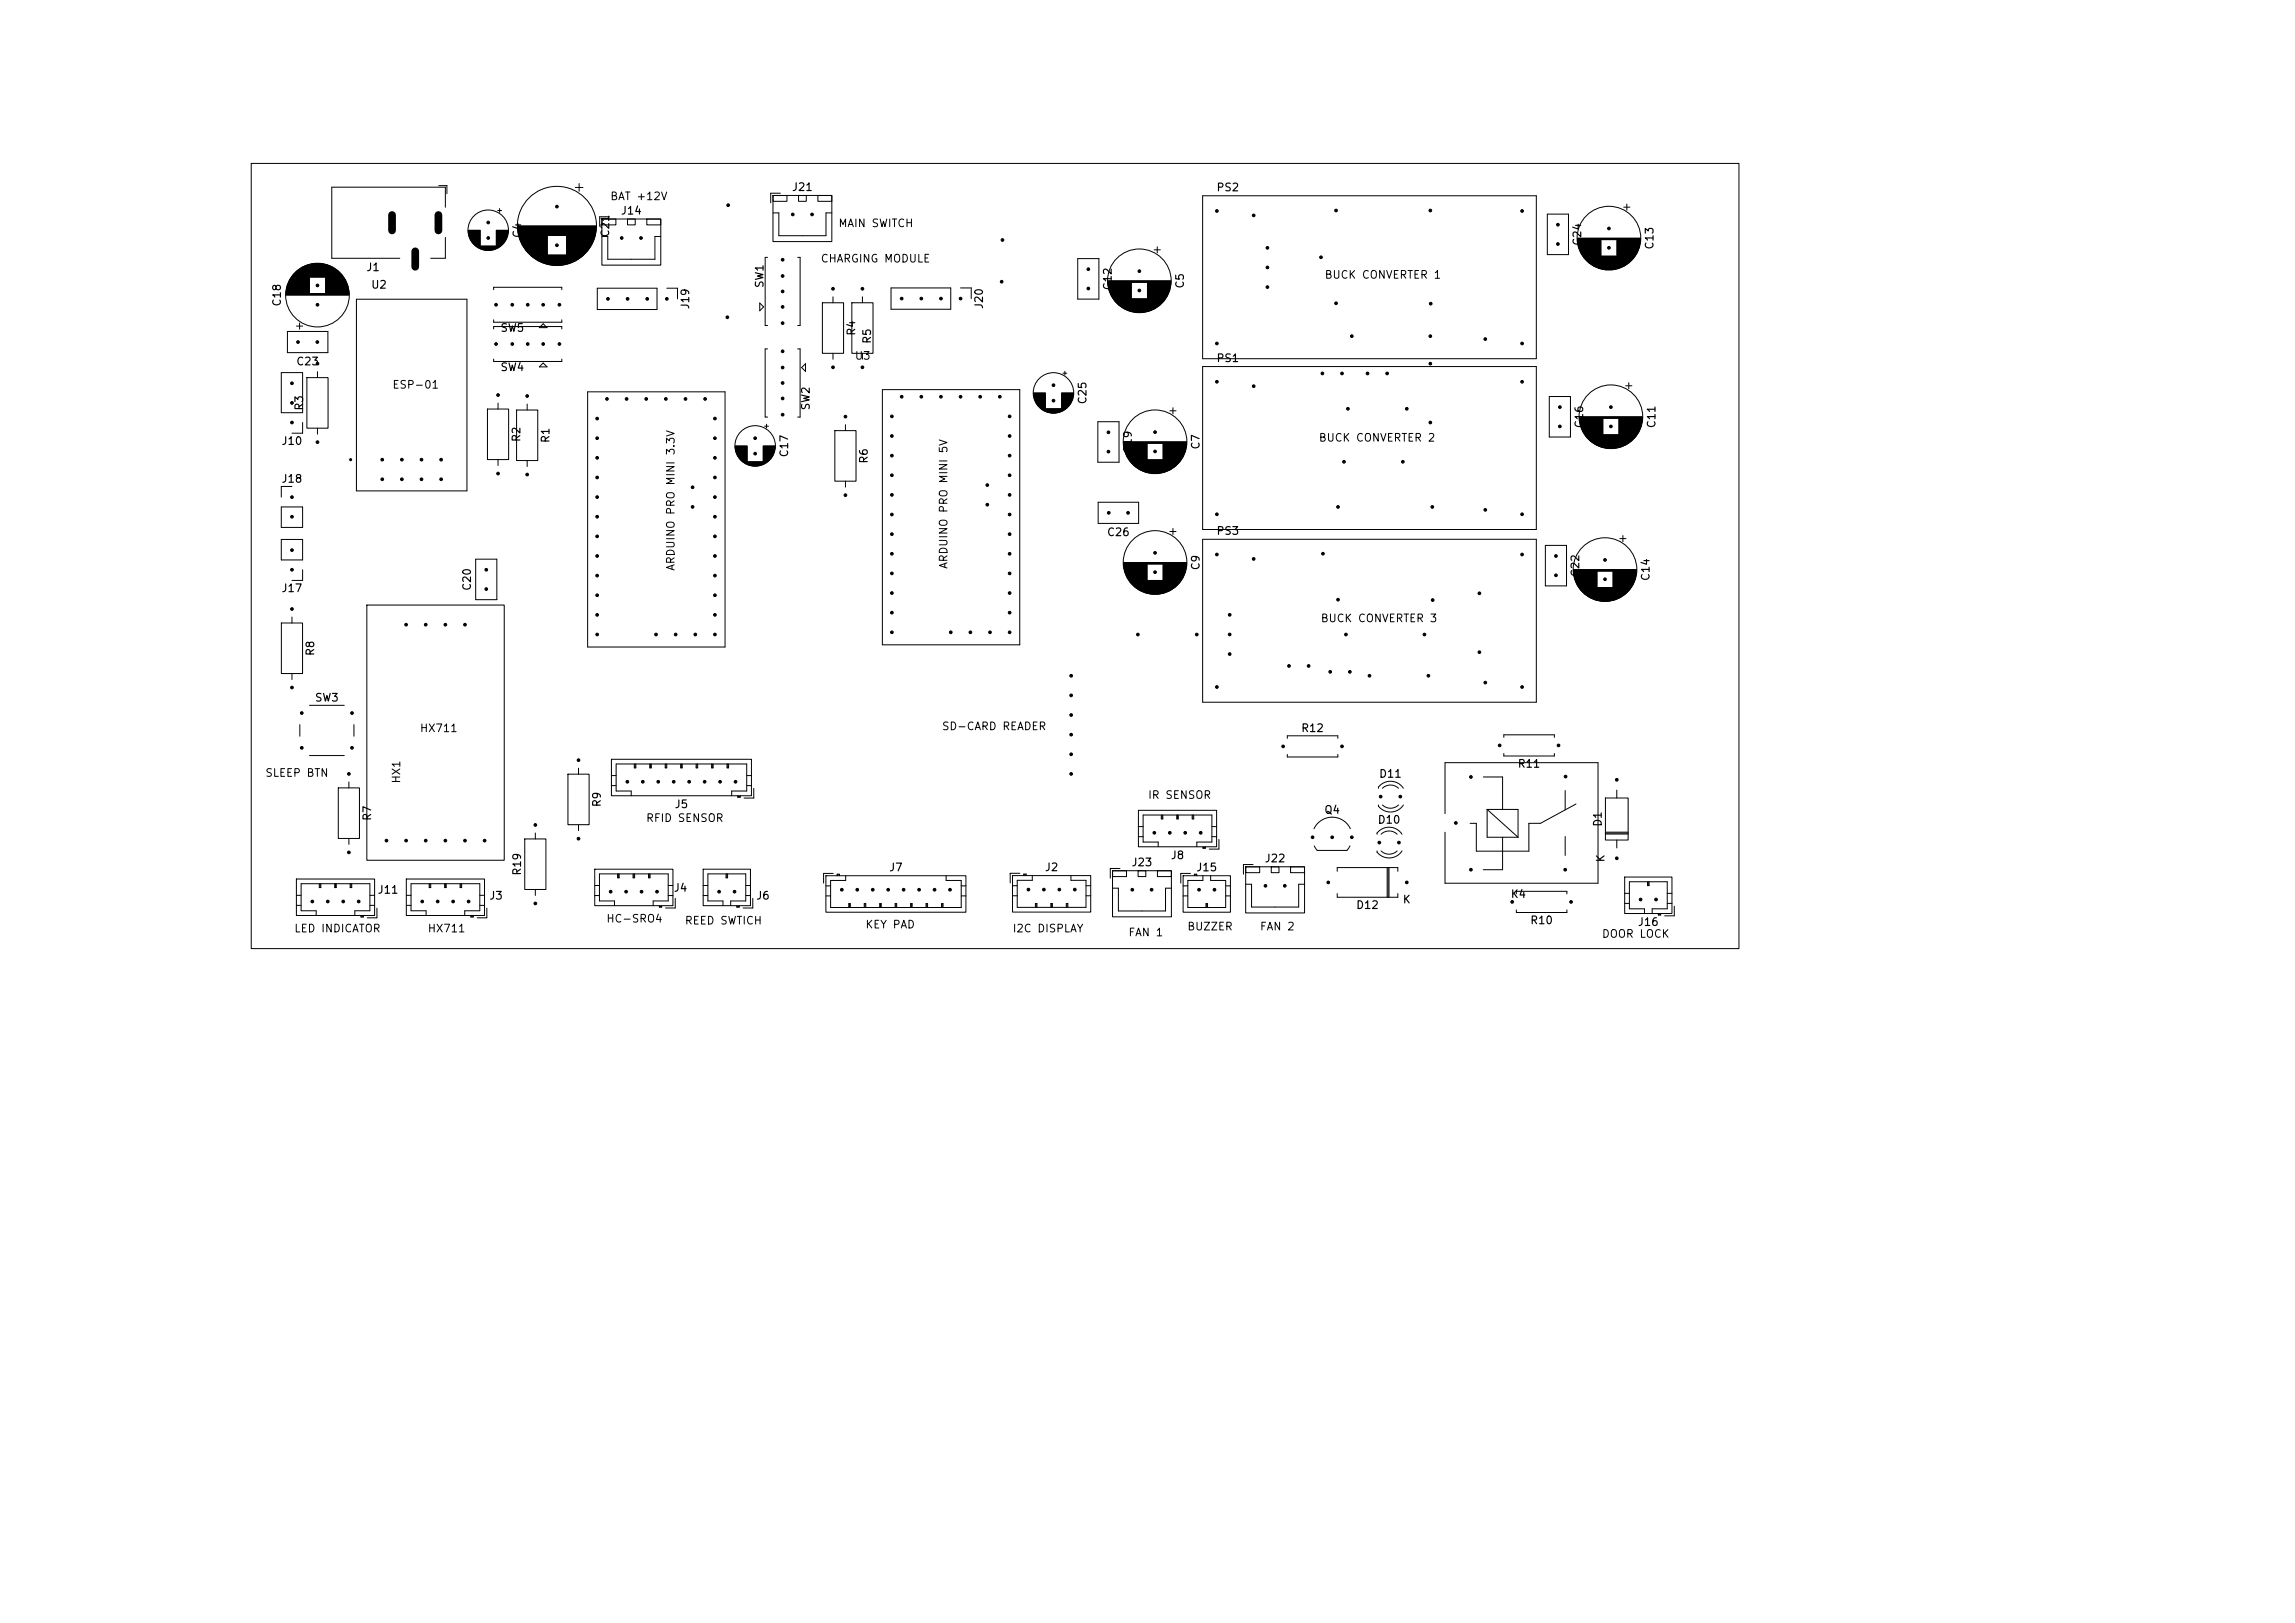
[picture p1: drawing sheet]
<svg xmlns="http://www.w3.org/2000/svg" width="297mm" height="210mm" viewBox="0 0 297 210" stroke-linecap="round" stroke-linejoin="round" font-family="sans-serif">
<defs><g id="words">
<g font-size="1">
<text x="78.9" y="26.1">BAT +12V</text>
<text x="80.3" y="28">J14</text>
<text x="102.4" y="25">J21</text>
<text x="108.4" y="29.6">MAIN SWITCH</text>
<text x="157.4" y="25">PS2</text>
<text x="47.3" y="35.3">J1</text>
<text x="67.7" y="30.9" transform="rotate(-90 67.7 30.9)">C4</text>
<text x="79.1" y="30.8" transform="rotate(-90 79.1 30.8)">C21</text>
<text x="106.1" y="34.2">CHARGING MODULE</text>
<text x="204.9" y="31.9" transform="rotate(-90 204.9 31.9)">C24</text>
<text x="214.2" y="32.4" transform="rotate(-90 214.2 32.4)">C13</text>
<text x="36.6" y="39.7" transform="rotate(-90 36.6 39.7)">C18</text>
<text x="48" y="37.6">U2</text>
<text x="89.4" y="40.1" transform="rotate(-90 89.4 40.1)">J19</text>
<text x="99" y="37.3" transform="rotate(-90 99 37.3)">SW1</text>
<text x="127.4" y="40.1" transform="rotate(-90 127.4 40.1)">J20</text>
<text x="144.1" y="37.6" transform="rotate(-90 144.1 37.6)">C12</text>
<text x="153.5" y="37.4" transform="rotate(-90 153.5 37.4)">C5</text>
<text x="171.4" y="36.3">BUCK CONVERTER 1</text>
<text x="38.3" y="47.5">C23</text>
<text x="64.7" y="43.2">SW5</text>
<text x="110.5" y="46.8">U3</text>
<text x="110.9" y="43.5" transform="rotate(-90 110.9 43.5)">R4</text>
<text x="113" y="44.6" transform="rotate(-90 113 44.6)">R5</text>
<text x="157.4" y="47.1">PS1</text>
<text x="39.5" y="53.2" transform="rotate(-90 39.5 53.2)">R3</text>
<text x="50.7" y="50.5">ESP-01</text>
<text x="64.7" y="48.3">SW4</text>
<text x="105" y="53.2" transform="rotate(-90 105 53.2)">SW2</text>
<text x="140.8" y="52.4" transform="rotate(-90 140.8 52.4)">C25</text>
<text x="36.3" y="57.8">J10</text>
<text x="67.6" y="57.3" transform="rotate(-90 67.6 57.3)">R2</text>
<text x="71.3" y="57.4" transform="rotate(-90 71.3 57.4)">R1</text>
<text x="102.2" y="59.3" transform="rotate(-90 102.2 59.3)">C17</text>
<text x="146.7" y="58.7" transform="rotate(-90 146.7 58.7)">C19</text>
<text x="155.5" y="58.2" transform="rotate(-90 155.5 58.2)">C7</text>
<text x="170.6" y="57.4">BUCK CONVERTER 2</text>
<text x="205.1" y="55.5" transform="rotate(-90 205.1 55.5)">C16</text>
<text x="214.5" y="55.5" transform="rotate(-90 214.5 55.5)">C11</text>
<text x="36.3" y="62.7">J18</text>
<text x="112.5" y="60.1" transform="rotate(-90 112.5 60.1)">R6</text>
<text x="143.2" y="69.6">C26</text>
<text x="157.4" y="69.4">PS3</text>
<text x="36.3" y="76.9">J17</text>
<text x="61.2" y="76.5" transform="rotate(-90 61.2 76.5)">C20</text>
<text x="87.6" y="73.9" transform="rotate(-90 87.6 73.9)">ARDUINO PRO MINI 3.3V</text>
<text x="122.9" y="73.7" transform="rotate(-90 122.9 73.7)">ARDUINO PRO MINI 5V</text>
<text x="155.5" y="73.9" transform="rotate(-90 155.5 73.9)">C9</text>
<text x="204.6" y="74.7" transform="rotate(-90 204.6 74.7)">C22</text>
<text x="213.7" y="75.3" transform="rotate(-90 213.7 75.3)">C14</text>
<text x="170.8" y="80.8">BUCK CONVERTER 3</text>
<text x="40.9" y="85" transform="rotate(-90 40.9 85)">R8</text>
<text x="40.7" y="91">SW3</text>
<text x="54.3" y="95">HX711</text>
<text x="121.8" y="94.7">SD-CARD READER</text>
<text x="168.3" y="95">R12</text>
<text x="34.3" y="100.8">SLEEP BTN</text>
<text x="52" y="101.5" transform="rotate(-90 52 101.5)">HX1</text>
<text x="178.4" y="100.9">D11</text>
<text x="196.3" y="99.6">R11</text>
<text x="48.3" y="106.3" transform="rotate(-90 48.3 106.3)">R7</text>
<text x="78" y="104.5" transform="rotate(-90 78 104.5)">R9</text>
<text x="83.5" y="106.6">RFID SENSOR</text>
<text x="87.2" y="104.8">J5</text>
<text x="148.5" y="103.6">IR SENSOR</text>
<text x="171.3" y="105.5">Q4</text>
<text x="178.2" y="106.8">D10</text>
<text x="207.5" y="107.1" transform="rotate(-90 207.5 107.1)">D1</text>
<text x="67.7" y="113.4" transform="rotate(-90 67.7 113.4)">R19</text>
<text x="115" y="113">J7</text>
<text x="135.1" y="113">J2</text>
<text x="146.4" y="112.3">J23</text>
<text x="151.4" y="111.4">J8</text>
<text x="154.7" y="113">J15</text>
<text x="163.6" y="111.8">J22</text>
<text x="207.9" y="111.7" transform="rotate(-90 207.9 111.7)">K</text>
<text x="48.8" y="115.9">J11</text>
<text x="63.2" y="116.6">J3</text>
<text x="78.4" y="119.6">HC-SRO4</text>
<text x="87.1" y="115.6">J4</text>
<text x="88.5" y="119.9">REED SWTICH</text>
<text x="97.8" y="116.6">J6</text>
<text x="175.4" y="117.9">D12</text>
<text x="181.5" y="117.1">K</text>
<text x="195.4" y="116.4">K4</text>
<text x="198" y="119.8">R10</text>
<text x="38" y="120.9">LED INDICATOR</text>
<text x="55.3" y="120.9">HX711</text>
<text x="111.9" y="120.4">KEY PAD</text>
<text x="131" y="120.9">I2C DISPLAY</text>
<text x="146" y="121.4">FAN 1</text>
<text x="153.6" y="120.6">BUZZER</text>
<text x="163" y="120.6">FAN 2</text>
<text x="207.2" y="121.6">DOOR LOCK</text>
<text x="211.9" y="120.1">J16</text>
</g>
</g></defs>
<g fill="none" stroke="#000" stroke-width=".13">
<path d="M32.5 21.1h192.5v101.6h-192.5zM37 38.1h8.2M37 38.2h8.2M37 38h8.2M37 37.9h3M37 37.8h3M37 37.7h3M37 37.6h3M37.1 37.5h2.9M37.1 37.4h2.9M37.1 37.3h2.9M37.1 37.2h2.9"/>
<path d="M37.1 37.1h2.9M37.2 37.1h2.8M37.2 37h2.8M37.2 36.9h2.8M37.2 36.8h2.8M37.3 36.7h2.7M37.3 36.6h2.7M37.3 36.5h2.7M37.4 36.5h2.6M37.4 36.4h2.6M37.4 36.3h2.6M37.5 36.3h2.5"/>
<path d="M37.5 36.2h2.5M37.5 36.1h2.5M37.6 36.1h2.4M37.6 36h2.4M37.7 35.9h2.3M37.7 35.9h6.7M37.7 35.8h6.7M37.8 35.8h6.6M37.8 35.7h6.6M37.8 35.7h6.5M37.9 35.7h6.4M37.9 35.6h6.4"/>
<path d="M37.9 35.6h6.3M38 35.5h6.2M38 35.5h6.1M38.1 35.4h6M38.1 35.3h5.9M38.2 35.3h5.8M38.3 35.2h5.6M38.3 35.1h5.5M38.4 35.1h5.4M38.4 35.1h5.3M38.5 35h5.2M38.5 35h5.1"/>
<path d="M38.6 34.9h5M38.6 34.9h4.9M38.7 34.9h4.8M38.7 34.8h4.7M38.8 34.8h4.6M38.9 34.7h4.4M38.9 34.7h4.3M39 34.7h4.2M39.1 34.6h4M39.1 34.6h3.9M39.2 34.5h3.8M39.3 34.5h3.6"/>
<path d="M39.4 34.5h3.4M39.4 34.4h3.3M39.5 34.4h3.1M39.6 34.3h2.9M39.7 34.3h2.7M39.9 34.3h2.4M40 34.2h2.2M40.1 34.2h1.9M40.3 34.1h1.6M40.6 34.1h1M42.1 37.2h2.9M42.1 37.3h3"/>
<path d="M42.1 36.6h2.7M42.1 36.6h2.8M42.1 36.7h2.8M42.1 36.8h2.8M42.1 36.9h2.8M42.1 36.9h2.9M42.1 37h2.9M42.1 37.1h2.9M42.1 37.4h3M42.1 37.5h3M42.1 37.6h3M42.1 37.7h3"/>
<path d="M42.1 37.8h3M42.1 37.9h3.1M42.1 36.5h2.7M42.1 36.4h2.7M42.1 36.3h2.6M42.1 37.2h3M42.1 36.2h2.6M42.1 36.2h2.5M42.1 36.1h2.5M42.1 36h2.5M42.1 36h2.4M42.1 35.9h2.4"/>
<path d="M46.1 38.7h14.3v24.8h-14.3zM56.8 24h1v1.1M57.6 26.8v-2.6h-14.7v9.2h8.8M57.6 30.7v2.7h-1.9M60.6 29.8h1.5M60.6 29.9h1.5M60.6 30h1.5M60.6 30.1h1.5M60.6 30.2h1.5M60.6 30.3h1.5M60.7 30.3h1.4M60.7 30.4h1.4"/>
<path d="M60.7 30.5h1.4M60.7 30.6h1.4M60.8 30.7h1.3M60.8 30.8h1.3M60.8 30.9h1.3M60.9 30.9h1.2M60.9 31h1.2M60.9 31.1h1.2M61 31.1h1.1M61 31.2h1.1M61.1 31.3h1M61.1 31.4h1"/>
<path d="M61.2 31.4h.9M61.2 31.5h.9M61.3 31.6h.8M61.4 31.6h.7M61.4 31.7h.7M61.5 31.8h.6M61.6 31.8h3.2M61.6 31.9h3.1M61.7 31.9h3M61.7 32h2.9M61.8 32h2.8M61.9 32h2.6"/>
<path d="M61.9 32.1h2.5M62 32.1h2.4M62.1 32.2h2.2M62.2 32.2h2M62.3 32.2h1.8M62.4 32.3h1.6M62.5 32.3h1.4M62.7 32.4h1M62.9 32.4h.6M63.9 37.5v-.3h8.8v.3M64.2 30.6h1.4M64.2 29.8h1.6"/>
<path d="M64.2 29.9h1.6M64.2 30h1.6M64.2 30.1h1.5M64.2 30.2h1.5M64.2 30.3h1.5M64.2 30.4h1.5M64.2 30.5h1.5M64.2 30.7h1.4M64.2 30.8h1.4M64.2 30.8h1.3M64.2 30.9h1.3M64.2 31h1.3"/>
<path d="M64.2 31.1h1.2M64.2 31.2h1.2M64.2 31.2h1.1M64.2 31.3h1.1M64.2 31.4h1M64.2 31.5h1M64.2 31.5h.9M64.2 31.6h.9M64.2 31.6h.8M64.2 31.7h.8M64.2 31.7h.7M64.2 31.8h.7"/>
<path d="M64.2 31.8h.6M64.4 27.2h.5M64.7 27v.5M67 29.2h10.2M67 29.3h10.2M67 29.4h10.2M67 29.4h10.1M67 29.5h10.1M67 29.6h10.1M67 29.7h10.1M67 29.8h10.1M67 29.9h10.1"/>
<path d="M67 30h10.1M67.1 30h10M67.1 30.1h10M67.1 30.2h10M67.1 30.3h9.9M67.1 30.4h9.9M67.1 30.5h9.9M67.2 30.5h3.6M67.2 30.6h3.6M67.2 30.7h3.6M67.2 30.8h3.6M67.3 30.9h3.5"/>
<path d="M67.3 31h3.5M67.3 31.1h3.5M67.4 31.1h3.4M67.4 31.2h3.4M67.4 31.3h3.4M67.5 31.4h3.3M67.5 31.5h3.3M67.5 31.6h3.3M67.6 31.6h3.2M67.6 31.7h3.2M67.7 31.8h3.1M67.7 31.9h3.1"/>
<path d="M67.8 32h3M67.9 32.1h2.9M67.9 32.2h2.9M68 32.2h2.8M68 32.3h2.8M68.1 32.4h2.7M68.1 32.5h2.7M68.2 32.5h2.6M68.2 32.6h2.6M68.3 32.6h2.5M68.3 32.7h2.5M68.4 32.7h2.4"/>
<path d="M68.4 32.8h2.4M68.5 32.8h2.3M68.5 32.9h2.3M68.6 32.9h2.2M68.6 33h2.2M68.6 33h6.9M68.7 33h6.8M68.7 33.1h6.7M68.8 33.1h6.6M68.8 33.2h6.5M68.9 33.2h6.4M68.9 33.2h6.3"/>
<path d="M69 33.3h6.2M69 33.3h6.1M69.1 33.4h6M69.1 33.4h5.9M69.2 33.4h5.8M69.2 33.5h5.7M69.3 33.5h5.5M69.4 33.6h5.4M69.4 33.6h5.3M69.5 33.6h5.2M69.6 33.7h5M69.6 33.7h4.9"/>
<path d="M69.7 33.8h4.7M69.8 33.8h4.6M69.9 33.8h4.4M69.9 33.9h4.3M70 33.9h4.1M70.1 34h3.9M70.2 34h3.7M70.3 34h3.5M70.4 34.1h3.3M70.6 34.1h3M70.7 34.2h2.7M70.8 34.2h2.5"/>
<path d="M71 34.2h2.1M71.2 34.3h1.7M71.5 34.3h1.2M73.3 30.6h3.7M73.3 32.3h2.8M73.3 30.5h3.7M73.3 30.7h3.6M73.3 30.8h3.6M73.3 30.9h3.6M73.3 31h3.6M73.3 31h3.5M73.3 31.1h3.5"/>
<path d="M73.3 31.2h3.5M73.3 31.2h3.4M73.3 31.3h3.4M73.3 31.4h3.4M73.3 31.5h3.3M73.3 31.6h3.3M73.3 31.7h3.2M73.3 31.8h3.2M73.3 32.4h2.8M73.3 32.3h2.9M73.3 32.2h2.9M73.3 32.1h3"/>
<path d="M73.3 32h3M73.3 32h3.1M73.3 31.9h3.1M73.3 31.8h3.1M73.3 32.4h2.7M73.3 32.5h2.7M73.3 32.6h2.6M73.3 32.7h2.5M73.3 32.8h2.5M73.3 32.8h2.4M73.3 32.9h2.3M73.3 33h2.3"/>
<path d="M74.4 24.3h1M74.9 23.8v1M77.3 37.3h7.7v2.8h-7.7zM77.9 28.3h7.6v6h-7.6zM77.9 30.6h.8v2.9h6.1v-2.9h.7M77.9 28.3h1.8v.8h-1.8zM78.9 28h-1.3v1.3M81.2 28.3h1v.8h-1zM83.7 28.3h1.8v.8h-1.8zM86.3 37.3h1.4v1.4M98.3 39.2l.5 .5-.5 .5zM99.3 33.3h-.3v8.8h.3"/>
<path d="M100 25.3h7.7v6h-7.7zM100 25.3h1.8v.7h-1.8zM100 27.5h.8v3h6.1v-3h.7M101 25h-1.3v1.2M103.2 33.3h.3v8.8h-.3M103.3 25.3h1v.7h-1zM105.8 25.3h1.8v.7h-1.8zM106.4 39.2h2.8v6.5h-2.8zM107.8 38.4v.8M110.2 39.2h2.8v6.5h-2.8zM111.6 38.4v.8M115.3 37.3h7.7v2.7h-7.7z"/>
<path d="M124.3 37.3h1.4v1.3M139.5 33.5h2.7v5.2h-2.7zM143.4 36.3h8.1M143.4 36.4h8.1M143.4 36.5h8.1M143.4 36.6h3M143.4 36.7h3M143.4 36.8h3M143.4 36.9h3M143.4 37h3M143.4 37.1h3M143.5 37.2h2.9"/>
<path d="M143.5 37.3h2.9M143.5 37.4h2.9M143.5 37.5h2.9M143.6 37.6h2.8M143.6 37.7h2.8M143.6 37.8h2.8M143.7 37.9h2.7M143.7 38h2.7M143.7 38.1h2.7M143.8 38.1h2.6M143.8 38.2h2.6M143.8 38.3h2.6"/>
<path d="M143.9 38.3h2.5M143.9 38.4h2.5M144 38.5h2.4M144 38.6h2.4M144.1 38.6h2.3M144.1 38.7h6.7M144.2 38.8h6.5M144.2 38.9h6.5M144.3 38.9h6.3M144.3 39h6.3M144.4 39h6.1M144.4 39.1h6.1"/>
<path d="M144.5 39.1h5.9M144.5 39.2h5.9M144.6 39.3h5.7M144.7 39.3h5.5M144.7 39.4h5.5M144.8 39.4h5.3M144.8 39.5h5.3M144.9 39.5h5.1M144.9 39.6h5.1M145 39.6h4.9M145 39.7h4.8M145.1 39.7h4.7"/>
<path d="M145.2 39.7h4.5M145.2 39.8h4.5M145.3 39.8h4.3M145.3 39.9h4.2M145.4 39.9h4.1M145.5 39.9h3.9M145.6 40h3.7M148.5 37.2h2.9M148.5 37.3h2.9M148.5 36.6h3M148.5 36.7h3M148.5 36.8h3"/>
<path d="M148.5 36.9h3M148.5 37h3M148.5 37.1h3M148.5 37.1h2.9M148.5 37.4h2.9M148.5 37.5h2.9M148.5 37.5h2.8M148.5 37.6h2.8M148.5 37.7h2.8M148.5 37.8h2.8M148.5 37.9h2.7M148.5 38h2.7"/>
<path d="M148.5 38.1h2.7M148.5 38.1h2.6M148.5 38.2h2.6M148.5 38.3h2.6M148.5 38.3h2.5M148.5 38.4h2.5M148.5 38.5h2.4M148.5 38.6h2.4M148.5 38.6h2.3M149.4 32.3h.8M149.8 31.9v.8M155.6 25.3h43.2v21.1h-43.2z"/>
<path d="M200.2 27.7h2.8v5.2h-2.8zM204.1 30.8h8.2M204.1 30.9h8.2M204.1 31h8.2M204.1 31.1h3.1M204.2 31.2h3M204.2 31.3h3M204.2 31.4h3M204.2 31.5h3M204.2 31.6h3M204.2 31.7h3M204.2 31.8h3"/>
<path d="M204.3 31.8h2.9M204.3 31.9h2.9M204.3 32h2.9M204.3 32.1h2.9M204.4 32.1h2.8M204.4 32.2h2.8M204.4 32.3h2.8M204.4 32.4h2.8M204.5 32.4h2.7M204.5 32.5h2.7M204.5 32.6h2.7M204.6 32.6h2.6"/>
<path d="M204.6 32.7h2.6M204.6 32.8h2.6M204.7 32.8h2.5M204.7 32.9h2.5M204.7 33h2.5M204.8 33h2.4M204.8 33.1h2.4M204.9 33.1h6.7M204.9 33.2h6.7M204.9 33.2h6.6M204.9 33.3h6.6M205 33.3h6.5"/>
<path d="M205 33.3h6.4M205 33.4h6.4M205.1 33.4h6.3M205.1 33.5h6.2M205.2 33.5h6.1M205.2 33.6h6M205.3 33.7h5.9M205.3 33.7h5.8M205.4 33.8h5.6M205.5 33.9h5.5M205.5 33.9h5.4M205.6 33.9h5.3"/>
<path d="M205.6 34h5.2M205.7 34h5.1M205.7 34.1h5M205.8 34.1h4.9M205.8 34.1h4.8M205.9 34.2h4.7M205.9 34.2h4.6M206 34.3h4.4M206.1 34.3h4.3M206.1 34.3h4.2M206.2 34.4h4.1M206.3 34.4h3.9"/>
<path d="M206.3 34.5h3.8M206.4 34.5h3.6M206.5 34.5h3.4M206.6 34.6h3.3M206.7 34.6h3.1M206.8 34.7h2.9M206.9 34.7h2.7M207 34.7h2.4M207.1 34.8h2.2M207.3 34.8h1.9M207.4 34.9h1.6M207.7 34.9h1"/>
<path d="M209.3 32.9h2.4M209.3 32.3h2.7M209.3 31.1h3M209.3 31.2h3M209.3 31.3h3M209.3 31.4h3M209.3 31.5h2.9M209.3 31.6h2.9M209.3 31.7h2.9M209.3 31.8h2.9M209.3 32.4h2.7M209.3 32.2h2.8"/>
<path d="M209.3 32.1h2.8M209.3 32h2.8M209.3 31.9h2.9M209.3 32.5h2.6M209.3 32.6h2.6M209.3 32.7h2.6M209.3 32.7h2.5M209.3 32.8h2.5M209.3 32.9h2.5M209.3 33h2.4M209.3 33.1h2.3M209.3 31.9h2.8"/>
<path d="M209.3 32.5h2.7M210.1 26.8h.8M210.5 26.4v.8M36.4 48.2h2.8v5.2h-2.8zM37.2 42.9h5.2v2.7h-5.2zM38.4 42.2h.8M38.8 41.8v.8M39.2 54.7v1.4h-1.4M39.7 48.9h2.8v6.5h-2.8zM41.1 48.1v.8M41.1 55.4v.8M63.1 52.9h2.7v6.6h-2.7z"/>
<path d="M63.9 41.4v.3h8.8v-.3M63.9 42.6v-.3h8.8v.3M63.9 46.5v.3h8.8v-.3M64.5 52.2v.7M64.5 59.5v.7M66.9 53.1h2.7v6.5h-2.7zM68.2 52.3v.8M68.2 59.6v.8M69.8 42.4l.5-.5 .5 .5zM70.3 47l.5 .5h-1zM76 50.7h17.8v33h-17.8zM95.1 57.7h1.6"/>
<path d="M95.1 57.8h1.6M95.2 57.9h1.5M95.2 58h1.5M95.2 58.1h1.5M95.2 58.2h1.5M95.2 58.3h1.5M95.2 58.4h1.5M95.3 58.5h1.4M95.3 58.6h1.4M95.3 58.7h1.4M95.4 58.7h1.3M95.4 58.8h1.3"/>
<path d="M95.4 58.9h1.3M95.5 58.9h1.2M95.5 59h1.2M95.5 59.1h1.2M95.6 59.1h1.1M95.6 59.2h1.1M95.7 59.3h1M95.8 59.4h.9M95.8 59.5h.9M95.9 59.5h.8M95.9 59.6h.8M96 59.6h.7"/>
<path d="M96 59.7h.7M96.1 59.7h.6M96.1 59.7h3.2M96.2 59.8h3.1M96.2 59.8h3M96.3 59.9h2.9M96.3 59.9h2.8M96.4 59.9h2.6M96.5 60h2.5M98.8 57.7h1.5M98.8 57.8h1.5M98.8 57.9h1.5"/>
<path d="M98.8 58h1.5M98.8 58.1h1.5M98.8 58.2h1.5M98.8 58.3h1.4M98.8 58.4h1.4M98.8 58.5h1.4M98.8 58.6h1.4M98.8 58.6h1.3M98.8 58.7h1.3M98.8 58.8h1.3M98.8 58.9h1.2M98.8 59h1.2"/>
<path d="M98.8 59h1.1M98.8 59.1h1.1M98.8 59.2h1M98.8 59.3h1M98.8 59.3h.9M98.8 59.4h.9M98.8 59.5h.8M98.8 59.6h.7M98.8 59.7h.6M99 55.1h.5M99.2 54.9v.5M99.3 45.1h-.3v8.9h.3"/>
<path d="M103.2 45.1h.3v8.9h-.3M104.2 47.1v1l-.5-.5zM107.8 45.7v.8M108 55.7h2.8v6.6h-2.8zM109.4 55v.7M111.6 45.7v.8M114.2 50.4h17.8v33h-17.8zM133.8 50.8h1.5M133.8 50.9h1.5M133.8 51h1.5M133.8 51.1h1.5M133.8 51.2h1.5"/>
<path d="M133.8 51.3h1.5M133.8 51.4h1.5M133.8 51.5h1.5M133.9 51.6h1.4M133.9 51.7h1.4M133.9 51.8h1.4M134 51.8h1.3M134 51.9h1.3M134 52h1.3M134.1 52.1h1.2M134.1 52.2h1.2M134.2 52.2h1.1"/>
<path d="M134.2 52.3h1.1M134.2 52.4h1.1M134.3 52.4h1M134.3 52.5h1M134.4 52.5h.9M134.4 52.6h.9M134.5 52.6h.8M134.5 52.7h.8M134.6 52.8h.7M134.7 52.8h.6M134.7 52.9h3.2M134.8 52.9h3.1"/>
<path d="M134.8 53h3M134.9 53h2.9M135 53h2.7M135 53.1h2.7M135.1 53.1h2.5M135.2 53.2h2.3M135.2 53.2h2.2M135.3 53.2h2M135.4 53.3h1.8M135.5 53.3h1.6M135.7 53.4h1.3M135.8 53.4h1.1"/>
<path d="M136.1 53.4h.5M137.4 50.8h1.5M137.4 50.9h1.5M137.4 51h1.5M137.4 51.1h1.5M137.4 51.2h1.5M137.4 51.3h1.5M137.4 51.4h1.5M137.4 51.4h1.4M137.4 51.5h1.4M137.4 51.6h1.4M137.4 51.7h1.4"/>
<path d="M137.4 51.8h1.3M137.4 51.9h1.3M137.4 52h1.3M137.4 52h1.2M137.4 52.1h1.2M137.4 52.2h1.2M137.4 52.2h1.1M137.4 52.3h1.1M137.4 52.4h1M137.4 52.5h.9M137.4 52.6h.9M137.4 52.6h.8"/>
<path d="M137.4 52.7h.8M137.4 52.7h.7M137.4 52.8h.7M137.4 52.8h.6M137.6 48.3h.5M137.8 48v.5M142.1 54.6h2.7v5.2h-2.7zM145.4 57.2h8.2M145.4 57.3h8.2M145.4 57.4h8.2M145.4 57.4h3M145.4 57.5h3"/>
<path d="M145.4 57.6h3M145.4 57.7h3M145.4 57.8h3M145.5 57.8h2.9M145.5 57.9h2.9M145.5 58h2.9M145.5 58.1h2.9M145.5 58.2h2.9M145.6 58.3h2.8M145.6 58.4h2.8M145.6 58.5h2.8M145.6 58.6h2.8"/>
<path d="M145.7 58.6h2.7M145.7 58.7h2.7M145.7 40.1h3.5M145.7 58.8h2.7M145.8 58.8h2.6M145.8 58.9h2.6M145.8 40.1h3.3M145.8 59h2.6M145.9 59h2.5M145.9 59.1h2.5M145.9 40.1h3.1M145.9 59.2h2.5"/>
<path d="M146 59.2h2.4M146 59.3h2.4M146 40.2h2.9M146 59.4h2.4M146.1 59.4h2.3M146.1 40.2h2.7M146.1 59.5h6.7M146.2 59.6h6.6M146.2 40.3h2.5M146.2 59.6h6.5M146.3 59.7h6.4M146.3 59.8h6.3"/>
<path d="M146.3 40.3h2.2M146.4 59.8h6.2M146.4 59.9h6.1M146.5 59.9h6M146.5 60h6M146.5 40.3h1.9M146.7 40.4h1.5M146.9 40.4h1.1M150.5 57.7h3M150.5 57.8h3M150.5 57.9h3M150.5 58h3"/>
<path d="M150.5 58.1h3M150.5 58.1h2.9M150.5 58.2h2.9M150.5 58.3h2.9M150.5 58.4h2.9M150.5 58.5h2.8M150.5 58.6h2.8M150.5 58.7h2.8M150.5 58.8h2.7M150.5 58.9h2.7M150.5 59h2.6M150.5 59.1h2.6"/>
<path d="M150.5 59.2h2.5M150.5 59.3h2.5M150.5 59.3h2.4M150.5 59.4h2.4M150.5 57.4h3.1M150.5 57.4h3M150.5 57.5h3M150.5 57.6h3M151.4 53.2h.8M151.8 52.8v.8M155.6 47.4h43.2v21.1h-43.2zM200.5 51.3h2.7v5.2h-2.7z"/>
<path d="M204.4 54h8.2M204.4 53.9h8.2M204.4 54h8.1M204.4 54.1h8.1M204.4 54.2h3M204.4 54.3h3M204.4 54.4h3M204.4 54.5h3M204.4 54.6h3M204.5 54.6h2.9M204.5 54.7h2.9M204.5 54.8h2.9"/>
<path d="M204.5 54.9h2.9M204.5 55h2.9M204.6 55.1h2.8M204.6 55.2h2.8M204.6 55.3h2.8M204.7 55.4h2.7M204.7 55.5h2.7M204.7 55.6h2.7M204.8 55.6h2.6M204.8 55.7h2.6M204.8 55.8h2.6M204.9 55.8h2.5"/>
<path d="M204.9 55.9h2.5M204.9 56h2.5M205 56h2.4M205 56.1h2.4M205.1 56.2h2.3M205.1 56.2h6.7M205.1 56.3h6.7M205.2 56.3h6.6M205.2 56.4h6.6M205.2 56.4h6.5M205.3 56.4h6.4M205.3 56.5h6.4"/>
<path d="M205.3 56.5h6.3M205.3 56.6h6.3M205.4 56.6h6.2M205.4 56.6h6.1M205.5 56.7h6M205.5 56.8h5.9M205.6 56.8h5.8M205.6 56.8h5.7M205.6 56.9h5.7M205.7 56.9h5.6M205.7 57h5.5M205.8 57h5.4"/>
<path d="M205.8 57h5.3M205.9 57.1h5.2M205.9 57.1h5.1M206 57.2h5M206 57.2h4.9M206.1 57.2h4.8M206.1 57.3h4.7M206.2 57.3h4.6M206.2 57.4h4.5M206.3 57.4h4.3M206.4 57.4h4.2M206.4 57.5h4.1"/>
<path d="M206.5 57.5h3.9M206.6 57.6h3.8M206.7 57.6h3.6M206.7 57.6h3.5M206.8 57.7h3.3M206.9 57.7h3.1M207 57.8h2.9M207.1 57.8h2.7M207.2 57.8h2.5M207.4 57.9h2.2M207.5 57.9h1.9M207.7 58h1.5"/>
<path d="M207.9 58h1.1M209.5 55.2h2.9M209.5 54.2h3M209.5 54.3h3M209.5 54.4h3M209.5 54.5h3M209.5 54.6h3M209.5 54.7h3M209.5 54.8h3M209.5 54.8h2.9M209.5 54.9h2.9M209.5 55h2.9"/>
<path d="M209.5 55.1h2.9M209.5 55.2h2.8M209.5 55.3h2.8M209.5 55.4h2.8M209.5 55.5h2.7M209.5 55.6h2.7M209.5 55.7h2.7M209.5 55.7h2.6M209.5 55.8h2.6M209.5 55.9h2.6M209.5 55.9h2.5M209.5 56h2.5"/>
<path d="M209.5 56.1h2.4M209.5 56.2h2.4M210.4 49.9h.8M210.8 49.5v.8M36.4 65.6h2.8v2.6h-2.8zM36.4 69.8h2.8v2.7h-2.8zM37.8 62.9h-1.4v1.4M37.8 79.8v.8M39.2 73.7v1.4h-1.4M47.5 78.3h17.8v33h-17.8zM61.6 72.4h2.7v5.2h-2.7zM96.5 60h2.4"/>
<path d="M96.6 60.1h2.2M96.7 60.1h2M96.8 60.1h1.8M96.9 60.2h1.6M97 60.2h1.4M97.2 60.3h1M97.4 60.3h.6M109.4 62.3v.7M142.1 65h5.3v2.7h-5.3zM145.4 72.8h8.2M145.4 72.9h8.2M145.4 73h8.2"/>
<path d="M145.4 73h3M145.4 73.1h3M145.4 73.2h3M145.4 73.3h3M145.4 73.4h3M145.5 73.5h2.9M145.5 73.6h2.9M145.5 73.7h2.9M145.5 73.8h2.9M145.5 73.9h2.9M145.6 73.9h2.8M145.6 74h2.8"/>
<path d="M145.6 74.1h2.8M145.6 74.2h2.8M145.7 74.2h2.7M145.7 74.3h2.7M145.7 74.4h2.7M145.8 74.5h2.6M145.8 74.6h2.6M145.9 74.7h2.5M145.9 74.8h2.5M146 74.9h2.4M146 75h2.4M146.1 75h2.3"/>
<path d="M146.1 75.1h2.3M146.1 75.1h6.7M146.2 75.2h6.6M146.2 75.3h6.5M146.3 75.3h6.4M146.3 75.4h6.3M146.4 75.4h6.2M146.4 75.5h6.2M146.4 75.5h6.1M146.5 75.5h6M146.5 75.6h6M146.5 60h5.9"/>
<path d="M146.5 75.6h5.9M146.6 60h5.8M146.6 75.7h5.8M146.6 75.7h5.7M146.6 60.1h5.7M146.7 60.1h5.6M146.7 75.7h5.6M146.7 60.2h5.6M146.7 75.8h5.6M146.7 60.2h5.5M146.7 75.8h5.5M146.8 75.9h5.4"/>
<path d="M146.8 60.2h5.4M146.8 60.3h5.3M146.8 75.9h5.3M146.9 75.9h5.2M146.9 60.3h5.2M146.9 76h5.1M146.9 60.4h5.1M147 76h5M147 60.4h5M147 76.1h4.9M147 60.4h4.9M147.1 76.1h4.8"/>
<path d="M147.1 60.5h4.8M147.1 76.1h4.7M147.1 60.5h4.7M147.2 76.2h4.6M147.2 60.6h4.6M147.3 76.2h4.4M147.3 60.6h4.4M147.3 76.3h4.3M147.3 60.6h4.3M147.4 60.7h4.2M147.4 76.3h4.2M147.4 76.3h4.1"/>
<path d="M147.4 60.7h4.1M147.5 76.4h3.9M147.5 60.8h3.9M147.6 76.4h3.8M147.6 60.8h3.8M147.7 60.8h3.6M147.7 76.5h3.6M147.7 76.5h3.5M147.7 60.9h3.5M147.8 76.5h3.3M147.8 60.9h3.3M147.9 76.6h3.1"/>
<path d="M147.9 61h3.1M148 76.6h2.9M148 61h2.9M148.1 76.7h2.7M148.1 61h2.7M148.3 76.7h2.4M148.3 61.1h2.4M148.4 76.7h2.2M148.4 61.1h2.2M148.5 76.8h1.9M148.5 61.2h1.9M148.7 76.8h1.5"/>
<path d="M148.7 61.2h1.5M148.9 76.9h1.1M148.9 61.2h1.1M150.5 73.9h2.9M150.5 74h2.9M150.5 74.1h2.9M150.5 74.1h2.8M150.5 74.2h2.8M150.5 74.3h2.8M150.5 74.4h2.7M150.5 74.5h2.7M150.5 74.6h2.6"/>
<path d="M150.5 74.7h2.6M150.5 74.8h2.5M150.5 74.9h2.5M150.5 75h2.4M150.5 75.1h2.4M150.5 73.8h2.9M150.5 73.7h3M150.5 73.7h2.9M150.5 73h3.1M150.5 73.1h3M150.5 73.2h3M150.5 73.3h3"/>
<path d="M150.5 73.4h3M150.5 73.5h3M150.5 73.6h3M150.5 74.9h2.4M151.4 68.8h.8M151.8 68.4v.8M155.6 69.8h43.2v21.1h-43.2zM200 70.6h2.7v5.2h-2.7zM203.6 73.7h8.2M203.6 73.8h8.2M203.6 73.9h8.2M203.6 73.9h3.1"/>
<path d="M203.6 74h3.1M203.6 74.1h3.1M203.7 74.1h3M203.7 74.2h3M203.7 74.3h3M203.7 74.4h3M203.7 74.5h3M203.7 74.6h3M203.7 74.7h3M203.8 74.7h2.9M203.8 74.8h2.9M203.8 74.9h2.9"/>
<path d="M203.8 75h2.9M203.9 75.1h2.8M203.9 75.2h2.8M203.9 75.3h2.8M204 75.3h2.7M204 75.4h2.7M204 75.5h2.7M204.1 75.5h2.6M204.1 75.6h2.6M204.1 75.7h2.6M204.2 75.7h2.5M204.2 75.8h2.5"/>
<path d="M204.2 75.9h2.5M204.3 75.9h2.4M204.3 76h2.4M204.3 76h6.8M204.4 76.1h6.6M204.5 76.2h6.5M204.5 76.2h6.4M204.5 76.3h6.4M204.6 76.3h6.3M204.6 76.3h6.2M204.6 76.4h6.2M204.7 76.4h6.1"/>
<path d="M204.7 76.5h6M204.8 76.5h5.9M204.8 76.6h5.8M204.9 76.7h5.6M205 76.7h5.4M205 76.8h5.4M205.1 76.8h5.3M205.1 76.9h5.2M205.2 76.9h5.1M205.2 76.9h5M205.3 77h4.9M205.3 77h4.8"/>
<path d="M205.4 77.1h4.7M205.4 77.1h4.6M205.5 77.1h4.4M205.5 77.2h4.4M205.6 77.2h4.2M205.7 77.3h4M205.8 77.3h3.8M205.9 77.4h3.6M206 77.4h3.4M206.1 77.5h3.3M206.2 77.5h3.1M206.3 77.5h2.9"/>
<path d="M206.4 77.6h2.7M206.5 77.6h2.4M206.6 77.7h2.2M206.8 77.7h1.9M206.9 77.7h1.6M207.2 77.8h1M208.7 75.1h2.8M208.7 73.9h3.1M208.7 74h3.1M208.7 74.1h3.1M208.7 74.2h3.1M208.7 74.3h3.1"/>
<path d="M208.7 74.3h3M208.7 74.4h3M208.7 74.5h3M208.7 74.6h3M208.7 74.7h3M208.7 74.8h2.9M208.7 74.9h2.9M208.7 75h2.9M208.7 75.1h2.9M208.7 75.2h2.8M208.7 75.3h2.8M208.7 75.3h2.7"/>
<path d="M208.7 75.4h2.7M208.7 75.5h2.7M208.7 75.6h2.6M208.7 75.7h2.6M208.7 75.7h2.5M208.7 75.8h2.5M208.7 75.9h2.5M208.7 75.9h2.4M208.7 76h2.4M209.6 69.7h.8M210 69.3v.8M36.4 80.6h2.8v6.6h-2.8z"/>
<path d="M37.8 87.2v.7M38.8 93.8v1.5M40.1 97.8h4.5M40.1 91.3h4.5M45.8 93.8v1.5M74.9 99.4v.8M79.1 98.2h18.1v4.8h-18.1zM82.1 98.9v.5h.2v-.5M82.2 98.9v.5M84.1 98.9v.5h.2v-.5M84.2 98.9v.5M86.1 98.9v.5h.2v-.5"/>
<path d="M86.2 98.9v.5M88.1 98.9v.5h.2v-.5M88.2 98.9v.5M90.1 98.9v.5h.2v-.5M90.2 98.9v.5M92.1 98.9v.5h.2v-.5M92.2 98.9v.5M94.1 98.9v.5h.2v-.5M94.2 98.9v.5M166.6 95.5v-.3h6.5v.3M166.6 97.6v.3h6.5v-.3M194.6 95.4v-.3h6.6v.3"/>
<path d="M194.6 97.5v.3h6.6v-.3M38.4 115.8h.6M38.4 117.1h.6M38.4 113.7h10.1v4.8h-10.1zM40.9 118.5v-.7h-1.9v-3.5h8.9v3.5h-2v.7M41.3 114.3v.5h.2v-.5M41.4 114.3v.5M43.3 114.3v.5h.2v-.5M43.4 114.3v.5M43.8 101.9h2.7v6.6h-2.7zM45.1 101.2v.7M45.1 108.5v.8"/>
<path d="M45.3 114.3v.5h.2v-.5M45.4 114.3v.5M46.7 118.5v.2h.3v-.2M46.7 118.6h.3M47.9 115.8h.6M47.9 117.1h.6M48.8 117.5v1.3h-1.3M52.6 115.8h.6M52.6 117.1h.6M52.6 113.7h10.1v4.8h-10.1zM55.1 118.5v-.7h-1.9v-3.5h8.9v3.5h-2v.7M55.5 114.3v.5h.2v-.5"/>
<path d="M55.6 114.3v.5M57.5 114.3v.5h.2v-.5M57.6 114.3v.5M59.5 114.3v.5h.2v-.5M59.6 114.3v.5M60.9 118.6h.3M60.9 118.5v.2h.3v-.2M62.1 115.8h.6M62.1 117.1h.6M63 117.5v1.3h-1.2M67.9 108.6h2.7v6.5h-2.7zM69.3 107.8v.8"/>
<path d="M69.3 115.1v.8M73.5 100.2h2.7v6.5h-2.7zM74.9 106.7v.8M77 114.6h.6M77 115.9h.6M77 112.5h10.1v4.7h-10.1zM79.1 100.4h.6M79.1 101.7h.6M79.5 117.2v-.6h-1.9v-3.5h8.9v3.5h-2v.6M79.9 113.1v.5h.2v-.5M80 113.1v.5M81.7 103v-.6h-2v-3.5h16.9v3.5h-1.9v.6"/>
<path d="M81.9 113.1v.5h.2v-.5M82 113.1v.5M83.9 113.1v.5h.2v-.5M84 113.1v.5M85.3 117.3h.3M85.3 117.2v.2h.3v-.2M86.5 114.6h.6M86.5 115.9h.6M87.4 116.2v1.3h-1.3M91 114.6h.6M91 115.9h.6M91 112.5h6.1v4.7h-6.1z"/>
<path d="M93.6 117.2v-.6h-2v-3.5h4.9v3.5h-1.9v.6M94 113.1v.5h.2v-.5M94.1 113.1v.5M95.4 117.2v.2h.3v-.2M95.4 117.3h.3M95.5 103v.2h.3v-.2M95.5 103.1h.3M96.5 114.6h.6M96.5 115.9h.6M96.6 100.4h.6M96.6 101.7h.6M97.4 116.2v1.3h-1.2"/>
<path d="M97.5 102v1.3h-1.2M106.9 113.3h18.1v4.7h-18.1zM106.9 114.6h.6M106.9 115.9h.6M107.8 113h-1.2v1.3M108.3 113.3v-.2h.3v.2M108.3 113.2h.3M109.4 113.3v.6h-1.9v3.5h16.9v-3.5h-2v-.6M109.8 117.4v-.5h.2v.5M109.9 116.9v.5M111.8 117.4v-.5h.2v.5M111.9 116.9v.5"/>
<path d="M113.8 117.4v-.5h.2v.5M113.9 116.9v.5M115.8 117.4v-.5h.2v.5M115.9 116.9v.5M117.8 117.4v-.5h.2v.5M117.9 116.9v.5M119.8 117.4v-.5h.2v.5M119.9 116.9v.5M121.8 117.4v-.5h.2v.5M121.9 116.9v.5M124.4 114.6h.6M124.4 115.9h.6"/>
<path d="M131 114.6h.6M131 115.9h.6M131 113.3h10.2v4.7h-10.2zM132 113h-1.3v1.2M132.5 113.3v-.2h.3v.2M132.5 113.2h.3M133.6 113.3v.6h-2v3.5h8.9v-3.5h-1.9v-.6M134 117.4v-.5h.2v.5M134.1 116.9v.5M136 117.4v-.5h.2v.5M136.1 116.9v.5M138 117.4v-.5h.2v.5"/>
<path d="M138.1 116.9v.5M140.5 114.6h.7M140.5 115.9h.7M144 112.7h7.6v5.9h-7.6zM144 112.7h1.8v.7h-1.8zM144 114.9h.7v3h6.1v-3h.8M144.9 112.4h-1.2v1.2M147.3 112.7h1v.7h-1zM147.3 107h.6M147.3 108.3h.6M147.3 104.8h10.1v4.8h-10.1zM149.8 112.7h1.8v.7h-1.8z"/>
<path d="M149.9 109.6v-.6h-2v-3.5h8.9v3.5h-1.9v.6M150.3 105.5v.5h.2v-.5M150.4 105.5v.5M152.3 105.5v.5h.2v-.5M152.4 105.5v.5M153.1 113.3h6.1v4.7h-6.1zM153.1 114.6h.6M153.1 115.9h.6M154.1 113h-1.3v1.3M154.3 105.5v.5h.2v-.5M154.4 105.5v.5M154.6 113.3v-.2h.3v.2"/>
<path d="M154.6 113.2h.3M155.7 113.3v.6h-2v3.5h4.9v-3.5h-1.9v-.6M155.7 109.6v.2h.3v-.2M155.7 109.7h.3M156.1 117.4v-.5h.2v.5M156.2 116.9v.5M156.8 107h.6M156.8 108.3h.6M157.7 108.6v1.3h-1.2M158.6 114.6h.6M158.6 115.9h.6M161.2 112.2h7.6v5.9h-7.6z"/>
<path d="M161.2 114.4h.8v3h6.1v-3h.7M161.2 112.2h1.8v.7h-1.8zM162.2 111.9h-1.3v1.2M164.5 112.2h1v.7h-1zM167 112.2h1.8v.7h-1.8zM170 107.2a2.6 2.6 0 0 1 2.4-1.5 2.6 2.6 0 0 1 2.4 1.5M173.1 112.7v-.4h7.8v.4M173.1 115.6v.5h7.8v-.5M174.7 109.5l-.4 .5h-3.8l-.4-.5M178.4 102v-.2a1.99 1.99 0 0 1 3.2 .2M178.4 104.2v.1a1.99 1.99 0 0 0 3.2-.1M178.7 107.9a1.5 1.5 0 0 1 2.1 0"/>
<path d="M178.7 110.1a1.5 1.5 0 0 0 2.1 0M178.9 102a1.5 1.5 0 0 1 2.1 0M178.9 104.2a1.5 1.5 0 0 0 2.1 0M179.5 112.3v3.8M179.6 112.3v3.8M179.8 112.3v3.8M181.4 107.9a1.99 1.99 0 0 0-3.2-.1v.1M181.4 110.1a1.99 1.99 0 0 1-3.2 .2v-.2M187 105.3v-6.6h19.8v15.6h-19.8v-6.6M192 100.5h2.5v4.2M192.5 104.7h4v3.6M192.5 104.7v3.6h4"/>
<path d="M192.5 104.7l4 3.6M194.5 108.3v4.2h-2.5M196.2 115.7v-.4h6.6v.4M196.2 117.7v.4h6.6v-.4M202.6 102.3v2.5M202.6 108.2v2.5M204 104l-4.6 2.5h-1.5v3.6h-6.8v-3.6h-.8M207.8 107.7h2.9M207.8 107.8h2.9M207.8 107.9h2.9M207.8 103.3h2.9v5.4h-2.9zM209.2 102.2v1.1"/>
<path d="M209.2 108.7v1M210.3 115.6h.6M210.3 116.9h.6M210.3 113.5h6.1v4.7h-6.1zM212.8 118.2v-.6h-1.9v-3.5h4.9v3.5h-2v.6M213.2 114.1v.5h.2v-.5M213.3 114.1v.5M214.6 118.2v.2h.3v-.2M214.6 118.3h.3M215.8 115.6h.6M215.8 116.9h.6M216.7 117.3v1.2h-1.3"/>
<circle cx="41.1" cy="38.2" r="4.1"/>
<circle cx="63.2" cy="29.8" r="2.62"/>
<circle cx="72.1" cy="29.2" r="5.1"/>
<circle cx="147.4" cy="36.3" r="4.1"/>
<circle cx="208.2" cy="30.8" r="4.1"/>
<circle cx="97.7" cy="57.7" r="2.62"/>
<circle cx="136.3" cy="50.8" r="2.62"/>
<circle cx="149.5" cy="57.2" r="4.1"/>
<circle cx="208.5" cy="53.9" r="4.1"/>
<circle cx="149.5" cy="72.8" r="4.1"/>
<circle cx="207.7" cy="73.7" r="4.1"/>
</g>
<circle cx="45.4" cy="59.5" r=".1" fill="none" stroke="#000" stroke-width=".2"/>
<g fill="#000" stroke="#000" stroke-width=".13">
<circle cx="41.1" cy="36.9" r=".17"/>
<circle cx="41.1" cy="39.4" r=".17"/>
<circle cx="63.2" cy="28.8" r=".17"/>
<circle cx="63.2" cy="30.8" r=".17"/>
<circle cx="64.2" cy="39.4" r=".17"/>
<circle cx="66.3" cy="39.4" r=".17"/>
<circle cx="68.3" cy="39.4" r=".17"/>
<circle cx="70.3" cy="39.4" r=".17"/>
<circle cx="72.1" cy="31.7" r=".17"/>
<circle cx="72.1" cy="26.7" r=".17"/>
<circle cx="72.4" cy="39.4" r=".17"/>
<circle cx="78.7" cy="38.7" r=".17"/>
<circle cx="80.5" cy="30.8" r=".17"/>
<circle cx="81.2" cy="38.7" r=".17"/>
<circle cx="83" cy="30.8" r=".17"/>
<circle cx="83.8" cy="38.7" r=".17"/>
<circle cx="86.3" cy="38.7" r=".17"/>
<circle cx="94.2" cy="26.6" r=".18"/>
<circle cx="101.3" cy="39.7" r=".17"/>
<circle cx="101.3" cy="33.6" r=".17"/>
<circle cx="101.3" cy="37.7" r=".18"/>
<circle cx="101.3" cy="35.7" r=".18"/>
<circle cx="102.6" cy="27.7" r=".17"/>
<circle cx="105.1" cy="27.7" r=".17"/>
<circle cx="107.8" cy="37.4" r=".17"/>
<circle cx="111.6" cy="37.4" r=".17"/>
<circle cx="116.7" cy="38.6" r=".17"/>
<circle cx="119.2" cy="38.6" r=".17"/>
<circle cx="121.8" cy="38.6" r=".17"/>
<circle cx="124.3" cy="38.6" r=".17"/>
<circle cx="129.6" cy="36.5" r=".17"/>
<circle cx="129.7" cy="31.1" r=".17"/>
<circle cx="140.8" cy="37.3" r=".17"/>
<circle cx="140.8" cy="34.8" r=".17"/>
<circle cx="147.4" cy="37.6" r=".17"/>
<circle cx="147.4" cy="35.1" r=".17"/>
<circle cx="157.5" cy="27.3" r=".17"/>
<circle cx="162.2" cy="27.9" r=".17"/>
<circle cx="164" cy="32.1" r=".17"/>
<circle cx="164" cy="34.6" r=".17"/>
<circle cx="164" cy="37.1" r=".17"/>
<circle cx="171" cy="33.3" r=".18"/>
<circle cx="172.9" cy="39.2" r=".17"/>
<circle cx="172.9" cy="27.2" r=".17"/>
<circle cx="185.1" cy="27.2" r=".17"/>
<circle cx="185.2" cy="39.3" r=".17"/>
<circle cx="197" cy="27.3" r=".17"/>
<circle cx="201.6" cy="31.6" r=".17"/>
<circle cx="201.6" cy="29.1" r=".18"/>
<circle cx="208.2" cy="32.1" r=".17"/>
<circle cx="208.2" cy="29.6" r=".17"/>
<circle cx="37.8" cy="52.1" r=".17"/>
<circle cx="37.8" cy="49.6" r=".17"/>
<circle cx="37.8" cy="54.7" r=".17"/>
<circle cx="38.6" cy="44.3" r=".17"/>
<circle cx="41.1" cy="44.3" r=".17"/>
<circle cx="41.1" cy="57.2" r=".17"/>
<circle cx="41.1" cy="47.1" r=".17"/>
<circle cx="49.5" cy="59.5" r=".18"/>
<circle cx="52" cy="59.5" r=".18"/>
<circle cx="54.5" cy="59.5" r=".18"/>
<circle cx="57.1" cy="59.5" r=".18"/>
<circle cx="64.2" cy="44.5" r=".17"/>
<circle cx="64.5" cy="51.1" r=".17"/>
<circle cx="66.3" cy="44.5" r=".17"/>
<circle cx="68.2" cy="51.2" r=".17"/>
<circle cx="68.3" cy="44.5" r=".17"/>
<circle cx="70.3" cy="44.5" r=".17"/>
<circle cx="72.4" cy="44.5" r=".17"/>
<circle cx="77.3" cy="54.2" r=".17"/>
<circle cx="77.3" cy="56.7" r=".17"/>
<circle cx="77.3" cy="59.2" r=".17"/>
<circle cx="78.5" cy="51.6" r=".17"/>
<circle cx="81.1" cy="51.6" r=".17"/>
<circle cx="83.6" cy="51.6" r=".17"/>
<circle cx="86.2" cy="51.6" r=".17"/>
<circle cx="88.7" cy="51.6" r=".17"/>
<circle cx="91.2" cy="51.6" r=".17"/>
<circle cx="92.5" cy="54.2" r=".17"/>
<circle cx="92.5" cy="56.7" r=".17"/>
<circle cx="92.5" cy="59.2" r=".17"/>
<circle cx="94.1" cy="41.1" r=".17"/>
<circle cx="97.7" cy="56.7" r=".17"/>
<circle cx="97.7" cy="58.7" r=".17"/>
<circle cx="101.3" cy="53.7" r=".17"/>
<circle cx="101.3" cy="51.6" r=".17"/>
<circle cx="101.3" cy="47.6" r=".17"/>
<circle cx="101.3" cy="45.5" r=".17"/>
<circle cx="101.3" cy="49.6" r=".17"/>
<circle cx="101.3" cy="41.8" r=".17"/>
<circle cx="107.8" cy="47.5" r=".17"/>
<circle cx="109.4" cy="53.9" r=".17"/>
<circle cx="111.6" cy="47.5" r=".17"/>
<circle cx="115.4" cy="53.9" r=".17"/>
<circle cx="115.4" cy="59" r=".17"/>
<circle cx="115.4" cy="56.4" r=".17"/>
<circle cx="116.7" cy="51.3" r=".17"/>
<circle cx="119.2" cy="51.3" r=".17"/>
<circle cx="121.8" cy="51.3" r=".17"/>
<circle cx="124.3" cy="51.3" r=".17"/>
<circle cx="126.8" cy="51.3" r=".17"/>
<circle cx="129.4" cy="51.3" r=".17"/>
<circle cx="130.7" cy="53.9" r=".17"/>
<circle cx="130.7" cy="56.4" r=".17"/>
<circle cx="130.7" cy="59" r=".17"/>
<circle cx="136.3" cy="49.8" r=".17"/>
<circle cx="136.3" cy="51.8" r=".17"/>
<circle cx="143.4" cy="58.4" r=".17"/>
<circle cx="143.4" cy="55.9" r=".17"/>
<circle cx="149.5" cy="58.4" r=".17"/>
<circle cx="149.5" cy="55.9" r=".17"/>
<circle cx="157.5" cy="44.4" r=".17"/>
<circle cx="157.5" cy="49.4" r=".17"/>
<circle cx="162.2" cy="50" r=".17"/>
<circle cx="171.1" cy="48.3" r=".17"/>
<circle cx="173.7" cy="48.3" r=".17"/>
<circle cx="173.9" cy="59.8" r=".17"/>
<circle cx="174.4" cy="52.9" r=".17"/>
<circle cx="174.9" cy="43.5" r=".17"/>
<circle cx="177" cy="48.3" r=".17"/>
<circle cx="179.5" cy="48.3" r=".17"/>
<circle cx="181.5" cy="59.8" r=".17"/>
<circle cx="182.1" cy="52.9" r=".17"/>
<circle cx="185.1" cy="43.5" r=".17"/>
<circle cx="185.1" cy="54.7" r=".17"/>
<circle cx="185.1" cy="47.1" r=".17"/>
<circle cx="192.2" cy="43.9" r=".17"/>
<circle cx="197" cy="49.4" r=".17"/>
<circle cx="197" cy="44.4" r=".17"/>
<circle cx="201.9" cy="52.7" r=".17"/>
<circle cx="201.9" cy="55.2" r=".17"/>
<circle cx="208.5" cy="52.7" r=".17"/>
<circle cx="208.5" cy="55.2" r=".17"/>
<circle cx="37.8" cy="66.9" r=".17"/>
<circle cx="37.8" cy="64.3" r=".17"/>
<circle cx="37.8" cy="78.8" r=".17"/>
<circle cx="37.8" cy="73.7" r=".17"/>
<circle cx="37.8" cy="71.2" r=".17"/>
<circle cx="49.5" cy="62" r=".18"/>
<circle cx="52" cy="62" r=".18"/>
<circle cx="54.5" cy="62" r=".18"/>
<circle cx="57.1" cy="62" r=".18"/>
<circle cx="62.9" cy="76.2" r=".17"/>
<circle cx="62.9" cy="73.7" r=".17"/>
<circle cx="64.5" cy="61.3" r=".17"/>
<circle cx="68.2" cy="61.4" r=".17"/>
<circle cx="77.3" cy="64.3" r=".17"/>
<circle cx="77.3" cy="69.4" r=".17"/>
<circle cx="77.3" cy="71.9" r=".17"/>
<circle cx="77.3" cy="74.5" r=".17"/>
<circle cx="77.3" cy="77" r=".17"/>
<circle cx="77.3" cy="66.9" r=".17"/>
<circle cx="77.3" cy="61.8" r=".17"/>
<circle cx="77.3" cy="79.6" r=".17"/>
<circle cx="89.6" cy="63.1" r=".17"/>
<circle cx="89.6" cy="65.6" r=".17"/>
<circle cx="92.5" cy="71.9" r=".17"/>
<circle cx="92.5" cy="69.4" r=".17"/>
<circle cx="92.5" cy="66.9" r=".17"/>
<circle cx="92.5" cy="77" r=".17"/>
<circle cx="92.5" cy="61.8" r=".17"/>
<circle cx="92.5" cy="64.3" r=".17"/>
<circle cx="92.5" cy="79.6" r=".17"/>
<circle cx="92.5" cy="74.5" r=".17"/>
<circle cx="109.4" cy="64.1" r=".17"/>
<circle cx="115.4" cy="64" r=".17"/>
<circle cx="115.4" cy="69.1" r=".17"/>
<circle cx="115.4" cy="66.6" r=".17"/>
<circle cx="115.4" cy="79.3" r=".17"/>
<circle cx="115.4" cy="76.7" r=".17"/>
<circle cx="115.4" cy="71.7" r=".17"/>
<circle cx="115.4" cy="74.2" r=".17"/>
<circle cx="115.4" cy="61.5" r=".17"/>
<circle cx="127.8" cy="65.3" r=".17"/>
<circle cx="127.8" cy="62.8" r=".17"/>
<circle cx="130.7" cy="64" r=".17"/>
<circle cx="130.7" cy="69.1" r=".17"/>
<circle cx="130.7" cy="76.7" r=".17"/>
<circle cx="130.7" cy="66.6" r=".17"/>
<circle cx="130.7" cy="74.2" r=".17"/>
<circle cx="130.7" cy="61.5" r=".17"/>
<circle cx="130.7" cy="71.7" r=".17"/>
<circle cx="130.7" cy="79.3" r=".17"/>
<circle cx="143.5" cy="66.4" r=".17"/>
<circle cx="146" cy="66.4" r=".17"/>
<circle cx="149.5" cy="71.5" r=".17"/>
<circle cx="149.5" cy="74" r=".17"/>
<circle cx="157.5" cy="66.5" r=".17"/>
<circle cx="157.5" cy="71.8" r=".17"/>
<circle cx="159.1" cy="79.6" r=".17"/>
<circle cx="162.2" cy="72.3" r=".17"/>
<circle cx="171.2" cy="71.6" r=".18"/>
<circle cx="173.2" cy="65.6" r=".17"/>
<circle cx="173.2" cy="77.6" r=".17"/>
<circle cx="185.4" cy="65.6" r=".17"/>
<circle cx="185.4" cy="77.6" r=".17"/>
<circle cx="191.5" cy="76.8" r=".17"/>
<circle cx="192.2" cy="66" r=".17"/>
<circle cx="197" cy="66.5" r=".17"/>
<circle cx="197" cy="71.8" r=".17"/>
<circle cx="201.4" cy="71.9" r=".17"/>
<circle cx="201.4" cy="74.4" r=".17"/>
<circle cx="207.7" cy="75" r=".17"/>
<circle cx="207.7" cy="72.5" r=".17"/>
<circle cx="37.8" cy="89" r=".17"/>
<circle cx="39.1" cy="92.3" r=".17"/>
<circle cx="39.1" cy="96.8" r=".17"/>
<circle cx="45.6" cy="92.3" r=".17"/>
<circle cx="45.6" cy="96.8" r=".17"/>
<circle cx="52.6" cy="80.8" r=".17"/>
<circle cx="55.1" cy="80.8" r=".17"/>
<circle cx="57.6" cy="80.8" r=".17"/>
<circle cx="60.2" cy="80.8" r=".17"/>
<circle cx="74.9" cy="98.4" r=".17"/>
<circle cx="77.3" cy="82.1" r=".17"/>
<circle cx="84.9" cy="82.1" r=".17"/>
<circle cx="87.4" cy="82.1" r=".17"/>
<circle cx="90" cy="82.1" r=".17"/>
<circle cx="92.5" cy="82.1" r=".17"/>
<circle cx="115.4" cy="81.8" r=".17"/>
<circle cx="123" cy="81.8" r=".17"/>
<circle cx="125.6" cy="81.8" r=".17"/>
<circle cx="128.1" cy="81.8" r=".17"/>
<circle cx="130.7" cy="81.8" r=".17"/>
<circle cx="138.6" cy="87.4" r=".17"/>
<circle cx="138.6" cy="97.6" r=".17"/>
<circle cx="138.6" cy="95.1" r=".17"/>
<circle cx="138.6" cy="90" r=".17"/>
<circle cx="138.6" cy="92.5" r=".17"/>
<circle cx="147.3" cy="82.1" r=".17"/>
<circle cx="154.9" cy="82.1" r=".17"/>
<circle cx="157.5" cy="88.9" r=".17"/>
<circle cx="159.1" cy="82.1" r=".17"/>
<circle cx="159.1" cy="84.6" r=".17"/>
<circle cx="166.1" cy="96.6" r=".17"/>
<circle cx="166.8" cy="86.2" r=".17"/>
<circle cx="169.4" cy="86.2" r=".17"/>
<circle cx="172.1" cy="86.9" r=".17"/>
<circle cx="173.7" cy="96.6" r=".17"/>
<circle cx="174.2" cy="82.1" r=".17"/>
<circle cx="174.7" cy="86.9" r=".17"/>
<circle cx="177.2" cy="87.4" r=".17"/>
<circle cx="184.3" cy="82.1" r=".17"/>
<circle cx="184.8" cy="87.4" r=".17"/>
<circle cx="191.5" cy="84.4" r=".17"/>
<circle cx="192.2" cy="88.3" r=".17"/>
<circle cx="194.1" cy="96.5" r=".17"/>
<circle cx="197" cy="88.9" r=".17"/>
<circle cx="201.7" cy="96.5" r=".17"/>
<circle cx="40.4" cy="116.6" r=".17"/>
<circle cx="42.4" cy="116.6" r=".17"/>
<circle cx="44.4" cy="116.6" r=".17"/>
<circle cx="45.1" cy="100.1" r=".17"/>
<circle cx="45.1" cy="110.3" r=".17"/>
<circle cx="46.4" cy="116.6" r=".17"/>
<circle cx="50" cy="108.8" r=".17"/>
<circle cx="52.6" cy="108.8" r=".17"/>
<circle cx="54.6" cy="116.6" r=".17"/>
<circle cx="55.1" cy="108.8" r=".17"/>
<circle cx="56.6" cy="116.6" r=".17"/>
<circle cx="57.6" cy="108.8" r=".17"/>
<circle cx="58.6" cy="116.6" r=".17"/>
<circle cx="60.2" cy="108.8" r=".17"/>
<circle cx="60.6" cy="116.6" r=".17"/>
<circle cx="62.7" cy="108.8" r=".17"/>
<circle cx="69.3" cy="116.9" r=".17"/>
<circle cx="69.3" cy="106.7" r=".17"/>
<circle cx="74.9" cy="108.5" r=".17"/>
<circle cx="79" cy="115.4" r=".17"/>
<circle cx="81" cy="115.4" r=".17"/>
<circle cx="81.2" cy="101.2" r=".17"/>
<circle cx="83" cy="115.4" r=".17"/>
<circle cx="83.2" cy="101.2" r=".17"/>
<circle cx="85" cy="115.4" r=".17"/>
<circle cx="85.2" cy="101.2" r=".17"/>
<circle cx="87.2" cy="101.2" r=".17"/>
<circle cx="89.2" cy="101.2" r=".17"/>
<circle cx="91.2" cy="101.2" r=".17"/>
<circle cx="93.1" cy="115.4" r=".17"/>
<circle cx="93.2" cy="101.2" r=".17"/>
<circle cx="95.1" cy="115.4" r=".17"/>
<circle cx="95.2" cy="101.2" r=".17"/>
<circle cx="108.9" cy="115.1" r=".17"/>
<circle cx="110.9" cy="115.1" r=".17"/>
<circle cx="112.9" cy="115.1" r=".17"/>
<circle cx="114.9" cy="115.1" r=".17"/>
<circle cx="116.9" cy="115.1" r=".17"/>
<circle cx="118.9" cy="115.1" r=".17"/>
<circle cx="120.9" cy="115.1" r=".17"/>
<circle cx="122.9" cy="115.1" r=".17"/>
<circle cx="133.1" cy="115.1" r=".17"/>
<circle cx="135.1" cy="115.1" r=".17"/>
<circle cx="137.1" cy="115.1" r=".17"/>
<circle cx="138.6" cy="100.1" r=".17"/>
<circle cx="139.1" cy="115.1" r=".17"/>
<circle cx="146.5" cy="115.1" r=".17"/>
<circle cx="149" cy="115.1" r=".17"/>
<circle cx="149.4" cy="107.8" r=".17"/>
<circle cx="151.4" cy="107.8" r=".17"/>
<circle cx="153.4" cy="107.8" r=".17"/>
<circle cx="155.2" cy="115.1" r=".17"/>
<circle cx="155.4" cy="107.8" r=".17"/>
<circle cx="157.2" cy="115.1" r=".17"/>
<circle cx="163.8" cy="114.6" r=".17"/>
<circle cx="166.3" cy="114.6" r=".17"/>
<circle cx="169.9" cy="108.3" r=".17"/>
<circle cx="171.9" cy="114.2" r=".17"/>
<circle cx="172.4" cy="108.3" r=".17"/>
<circle cx="174.9" cy="108.3" r=".17"/>
<circle cx="178.5" cy="109" r=".17"/>
<circle cx="178.7" cy="103.1" r=".17"/>
<circle cx="181" cy="109" r=".17"/>
<circle cx="181.2" cy="103.1" r=".17"/>
<circle cx="182.1" cy="114.2" r=".17"/>
<circle cx="188.4" cy="106.5" r=".17"/>
<circle cx="190.4" cy="100.5" r=".17"/>
<circle cx="190.4" cy="112.5" r=".17"/>
<circle cx="195.7" cy="116.7" r=".17"/>
<circle cx="202.6" cy="112.5" r=".17"/>
<circle cx="202.6" cy="100.5" r=".17"/>
<circle cx="203.3" cy="116.7" r=".17"/>
<circle cx="209.2" cy="111.1" r=".17"/>
<circle cx="209.2" cy="100.9" r=".17"/>
<circle cx="212.3" cy="116.4" r=".17"/>
<circle cx="214.3" cy="116.4" r=".17"/>
</g>
<path d="M50.7 27.8v2M53.7 32.5v2M56.7 27.8v2" fill="none" stroke="#000" stroke-width="1"/>
<use href="#words"/>
</svg>
